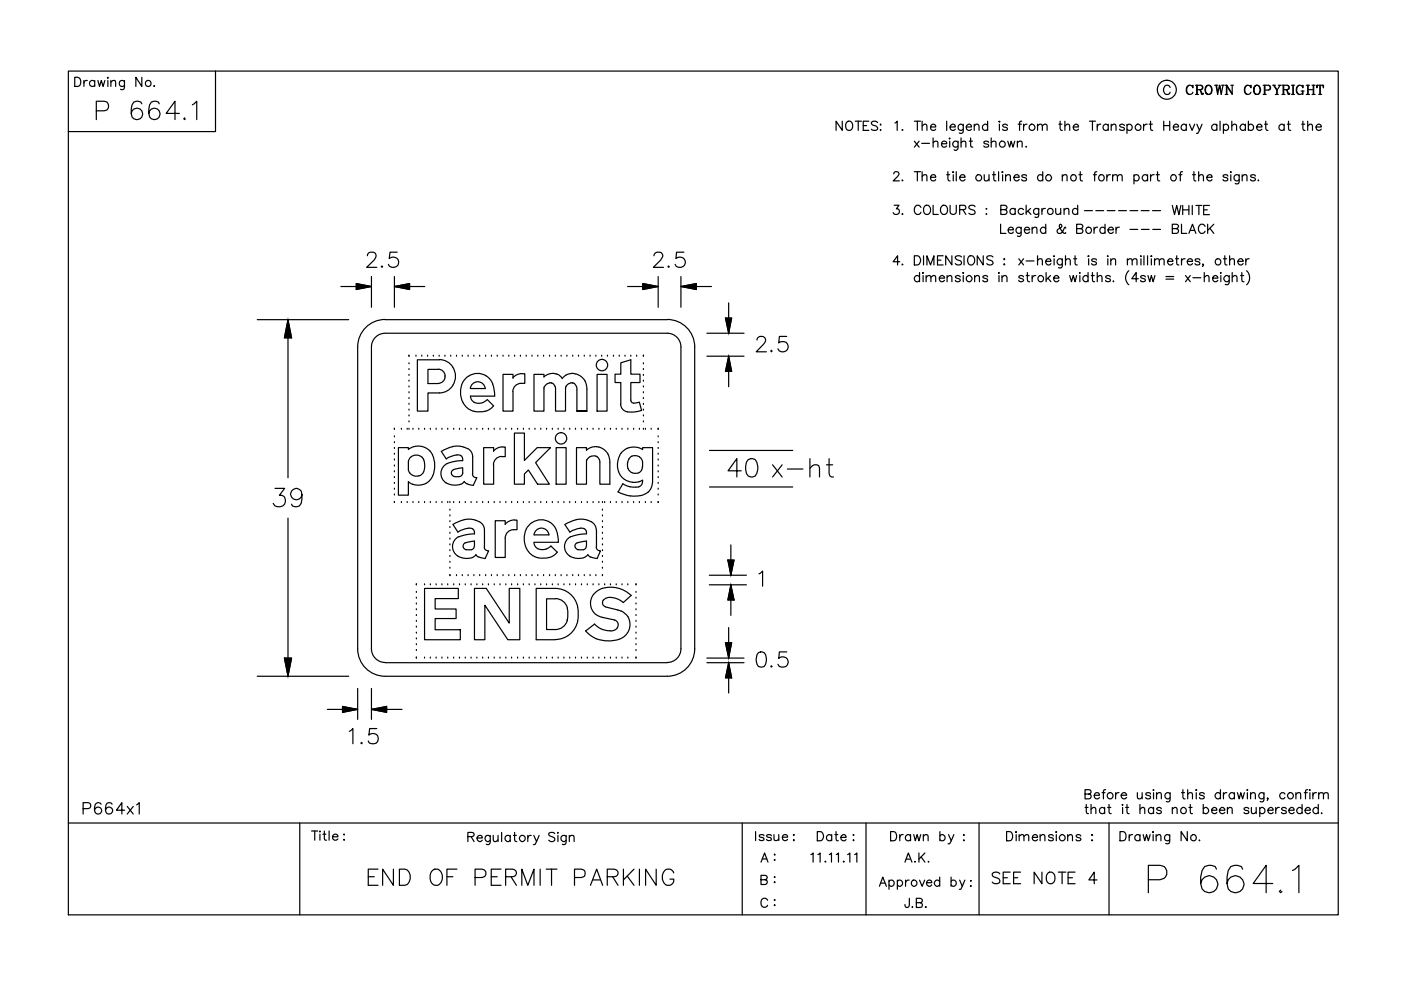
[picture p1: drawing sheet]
<svg xmlns="http://www.w3.org/2000/svg" width="297mm" height="210mm" viewBox="0 0 297 210" stroke-linecap="round" stroke-linejoin="round" font-family="sans-serif">
<g fill="none" stroke="#000" stroke-width=".25">
<path d="M14.5 15.1h269.2v178.9h-269.2zM15.8 16.4h.7a1.05 1.05 0 0 1 .6 1 1.05 1.05 0 0 1-.6 .9h-.7zM17.8 17.1v1.2M18.5 17.1a.58 .58 0 0 0-.7 .5M20.1 17.3a.62 .62 0 0 0-.9-.1 .62 .62 0 0 0 0 1 .62 .62 0 0 0 .9-.1M20.1 17.1v1.2M20.8 17.1l.3 1.2 .4-1.2 .4 1.2 .3-1.2M22.9 17.1v1.2M22.9 16.4v.2zM23.5 17.4l.5-.3h.4l.1 1.2M23.5 17.1v1.2M26.4 17.1v1.4a.51 .51 0 0 1-.3 .5 .51 .51 0 0 1-.6-.1"/>
<path d="M26.4 17.3a.62 .62 0 0 0-.9-.1 .62 .62 0 0 0 0 1 .62 .62 0 0 0 .9-.1M30.1 16.4v1.9l-1.3-1.9v1.9M32.7 18.2h-.1h.2M45.7 15.1v12.8h-31.2M248.1 18.5a.72 .72 0 0 0-.8-.4 .72 .72 0 0 0-.6 .7v.5a.72 .72 0 0 0 .6 .7 .72 .72 0 0 0 .8-.4M252.2 18.1a1.12 1.12 0 0 0 0 1.9M252.8 18.4l.1 .2v-.5l-.1 .3a.72 .72 0 0 0-.8-.3 .72 .72 0 0 0-.5 .7 .83 .83 0 0 0 .2 1 .83 .83 0 0 0 .9 .1l.3-.3M253.5 18.1h1.1l.3 .1 .1 .3-.1 .4-1.1 .1M253.7 18.1v1.9M253.8 18.1v1.9M254.3 19l.3 .2 .3 .7h.2M254.5 19.1l.2 .8 .3 .1 .1-.2"/>
<path d="M254.6 18.1l.3 .4v.3l-.3 .2M256.1 18.1a1.01 1.01 0 0 0-.6 1 1.01 1.01 0 0 0 .8 .9 1.01 1.01 0 0 0 .7-1 1.01 1.01 0 0 0-.9-.9 1.13 1.13 0 0 0 0 1.9M256.3 18.1a1.13 1.13 0 0 1 0 1.9M257.5 18.1h.7M257.8 18.1l.4 1.9 .3-1.9 .4 1.9 .4-1.9M257.9 18.1l.3 1.5M258.6 18.1l.3 1.5M259 18.1h.6M259.8 18.1h.3M260 18.1v1.9M261 18.1h.5M261.3 19.9l-1.2-1.8v1.9"/>
<path d="M261.3 18.1v1.9l-1.2-1.7M264.5 18.1a1.12 1.12 0 0 0 0 1.9M265.1 18.4l.1 .2v-.5l-.1 .3a.7 .7 0 0 0-.8-.3 .7 .7 0 0 0-.5 .7 .83 .83 0 0 0 .2 1 .83 .83 0 0 0 .9 .1l.3-.3M266.4 18.1a1.06 1.06 0 0 0-.6 .9 1.06 1.06 0 0 0 .6 1 .98 .98 0 0 0 .9-1 .98 .98 0 0 0-.9-.9 1.13 1.13 0 0 0 0 1.9M266.6 18.1a1.13 1.13 0 0 1 0 1.9M267.8 18.1h1.1a.51 .51 0 0 1 .5 .5 .51 .51 0 0 1-.5 .5h-.7M268.1 18.1v1.9M268.2 18.1v1.9M268.9 18.1l.2 .1a.51 .51 0 0 1 .2 .5 .51 .51 0 0 1-.4 .4M269.8 18.1h.6M270 18.1l.7 1v.9M270.1 18.1l.7 1v.9"/>
<path d="M271 18.1h.6M271.4 18.1l-.6 1M271.8 18.1h1.1l.3 .1 .2 .3-.2 .4-1 .1M272 18.1v1.9M272.2 18.1v1.9M272.6 19l.3 .2 .3 .7h.2M272.8 19.1l.3 .8 .3 .1v-.2M272.9 18.1l.4 .4-.1 .3-.3 .2M273.8 18.1h.7M274.1 18.1v1.9M274.2 18.1v1.9M275.5 18.1a1.12 1.12 0 0 0 0 1.9"/>
<path d="M275.9 19.3h.6M276.2 18.4v.2v-.5v.3a.72 .72 0 0 0-.9-.3 .72 .72 0 0 0-.5 .7 .83 .83 0 0 0 .2 1 .83 .83 0 0 0 .9 .1l.3-.1M276.2 19.3v.7M277 18.1h.6M277.3 18.1v1.9M277.3 19h1.1M278.2 18.1h.6M278.4 18.1v1.9M278.5 18.1v1.9M279.3 18.1l-.1 .5v-.5h1.4v.5l-.1-.5M279.8 18.1v1.9M279.9 18.1v1.9"/>
<path d="M20.4 23.5h1.7a1.02 1.02 0 0 0 .9-1 1.02 1.02 0 0 0-.9-1h-1.7v3.9M30.1 22a1.2 1.2 0 0 0-1.7-.4 3.6 3.6 0 0 0-.4 3.2 1.21 1.21 0 0 0 1.9 .2 1.21 1.21 0 0 0-.4-1.9 1.21 1.21 0 0 0-1.7 .9M33.8 22l-.2-.4a1.28 1.28 0 0 0-1.9 .6l-.1 .9 .1 1.7a1.19 1.19 0 0 0 1.9 .2 1.19 1.19 0 0 0-.4-1.9 1.19 1.19 0 0 0-1.6 .9M38 24h-2.8l1.9-2.5v3.9M39.1 25l-.1 .2 .1 .2 .2-.2M40.8 22.2l.9-.7v3.9M178.6 25.7v1.9l-1.3-1.9v1.9M179.5 26a.72 .72 0 0 1 .8-.3 .72 .72 0 0 1 .5 .8 .83 .83 0 0 1-.2 .9 .83 .83 0 0 1-.9 .2 1.2 1.2 0 0 1-.2-1.6zM181.3 25.7h1.3M182 25.7v1.9M183 26.6h.7M184.2 25.7h-1.2v1.9h1.2"/>
<path d="M186.1 26a.73 .73 0 0 0-.7-.3 .73 .73 0 0 0-.6 .5l.1 .3 1 .3 .2 .6a.92 .92 0 0 1-1.3 0M186.6 27.6h.2zM186.7 26.3v.2zM189.5 36.9l.3-.5h.4l.4 .4-.3 .6-.9 1h1.3M189.8 26.1l.4-.4v1.9M191.3 27.5v.1h.1M191.3 38.1l-.1 .2h.2M193.9 25.7h1.3M193.9 36.4h1.3M193.9 29.9l1 1.3M194.5 25.7v1.9M194.5 36.4v2"/>
<path d="M194.9 29.9l-1 1.3M195.4 30.4h1.7M195.5 26.7l.5-.4 .4 .2 .1 1.1M195.5 37.4l.5-.4 .4 .1 .1 1.3M195.5 25.7v1.9M195.5 36.4v2M197.3 26.9h1.1a.55 .55 0 0 0-.6-.6 .55 .55 0 0 0-.5 .6 .61 .61 0 0 0 .3 .7 .61 .61 0 0 0 .8-.2M197.3 37.6h1.1a.6 .6 0 0 0-.9-.5 .6 .6 0 0 0-.1 1 .57 .57 0 0 0 1 0M197.8 30.3l.3-.3a.44 .44 0 0 1 .8 .3v.9M197.8 29.3v1.9M199.6 30.5h1.1a.6 .6 0 0 0-.8-.5 .6 .6 0 0 0-.2 .9 .6 .6 0 0 0 1 0M200.7 25.7v1.9"/>
<path d="M200.7 37h.7M201 36.4v1.6l.1 .3 .3 .1M201.4 29.9v1.3M201.4 29.3v.2zM201.4 26.9h1.1a.56 .56 0 0 0-.5-.6 .56 .56 0 0 0-.6 .6 .61 .61 0 0 0 .4 .7 .61 .61 0 0 0 .7-.2M202 36.5h.2zM202.1 37v1.4M202.7 36.4v2M203.1 29.9v1.5a.54 .54 0 0 1-.8 .3M203.1 30.2a.64 .64 0 0 0-.9-.1 .64 .64 0 0 0 0 .9 .64 .64 0 0 0 .9-.1M203.5 37.6h1.1a.6 .6 0 0 0-.8-.5 .6 .6 0 0 0-.2 1 .56 .56 0 0 0 .5 .3 .56 .56 0 0 0 .5-.3M203.8 30.3a.67 .67 0 0 1 .9-.3l.1 1.2"/>
<path d="M203.8 29.3v1.9M204.2 26.3v1.5a.53 .53 0 0 1-.8 .4M204.2 26.6a.62 .62 0 0 0-.9 0 .62 .62 0 0 0 0 .9 .62 .62 0 0 0 .9-.1M204.9 26.9h1.1a.56 .56 0 0 0-.6-.6 .56 .56 0 0 0-.5 .6 .61 .61 0 0 0 .3 .7 .61 .61 0 0 0 .8-.2M205.5 29.9h.7M205.8 29.3v1.6l.1 .2 .4 .1M206.6 26.7l.4-.4 .4 .2 .2 1.1M206.6 26.3v1.3M208.7 37l.1 1.3 .4 .1 .5-.4M209.4 26.6a.62 .62 0 0 0-.9 0 .62 .62 0 0 0 0 .9 .62 .62 0 0 0 .9-.1M209.4 25.7v1.9M209.6 30.2a.62 .62 0 0 0-1 0 .9 .9 0 0 0 .9 .4l.1 .3a.62 .62 0 0 1-1 0"/>
<path d="M209.7 37v1.4M210.2 30.3a.67 .67 0 0 1 .9-.3l.1 1.2M210.2 29.3v1.9M210.4 37h.7M210.7 36.4v1.6l.1 .3 .4 .1M211.7 36.4v2M211.8 25.8h.2l-.1 .1zM211.9 26.3v1.3M212.4 36.5h.3zM212.6 37v1.4M213.2 37.4l.5-.4 .4 .1 .1 1.3M213.2 37v1.4"/>
<path d="M213.6 26.6a.57 .57 0 0 0-1 0 .9 .9 0 0 0 .9 .5l.1 .3a.62 .62 0 0 1-1 0M213.7 29.9l.4 1.3 .3-1.3 .4 1.3 .4-1.3M215 37.6h1.1a.6 .6 0 0 0-.9-.5 .6 .6 0 0 0-.1 1 .56 .56 0 0 0 .5 .3 .56 .56 0 0 0 .5-.3M215.7 30.3l.5-.4 .4 .1 .1 1.2M215.7 29.9v1.3M215.9 26.3h.6M216.6 25.7l-.3 .1-.1 .3v1.5M217 26.3v1.3M217.6 31v.2v-.1M217.6 37.3a.57 .57 0 0 0-1 0l.1 .2 .9 .3v.3a.57 .57 0 0 1-1 0M217.7 26.3a.65 .65 0 0 0-.7 .6M220 26.7l.4-.4 .5 .2 .1 1.1"/>
<path d="M220 26.3v1.3M221 26.7l.5-.4 .4 .2 .1 1.1M221.1 37.3a.61 .61 0 0 0-.9-.1 .61 .61 0 0 0 0 1 .61 .61 0 0 0 .9-.1M221.1 36.4v2M224.5 26.3h.6M224.8 25.7v1.6l.1 .3h.3M225.2 37.4l.5-.4 .5 .1v1.3M225.2 37v1.4M225.8 26.7l.4-.4 .5 .2 .1 1.1M225.8 25.7v1.9M227.6 26.9h1.1a.55 .55 0 0 0-.6-.6 .55 .55 0 0 0-.5 .6 .61 .61 0 0 0 .3 .7 .61 .61 0 0 0 .8-.2M228.7 37h.7"/>
<path d="M229 36.4v1.6l.1 .3 .4 .1M231 25.7h1.3M231.6 25.7v1.9M231.8 37h.7M232.6 36.4l-.4 .1-.1 .3v1.6M232.6 26.3v1.3M233.4 26.3a.72 .72 0 0 0-.8 .6M234.7 37v1.4M235 26.6a.62 .62 0 0 0-.9 0 .62 .62 0 0 0 0 .9 .62 .62 0 0 0 .9-.1M235 26.3v1.3M235.4 37a.64 .64 0 0 0-.7 .6M235.6 26.7l.5-.4 .4 .2 .1 1.1"/>
<path d="M235.6 26.3v1.3M235.9 37.4l.5-.4 .4 .1 .1 1.3M235.9 37v1.4M236.9 37.4l.5-.4 .4 .1 .1 1.3M238.4 26.6a.57 .57 0 0 0-1 0 .9 .9 0 0 0 .9 .5l.1 .3a.62 .62 0 0 1-1 0M238.9 26.6a.62 .62 0 0 1 1 0 .62 .62 0 0 1 0 .9 .62 .62 0 0 1-1-.1M238.9 26.3v2M240.4 37.3a.61 .61 0 0 1 .9-.1 .61 .61 0 0 1 0 1 .61 .61 0 0 1-.9-.1M240.4 37v2M242.5 26.3v1.3M243.2 26.3a.72 .72 0 0 0-.7 .6M243.3 37.3a.63 .63 0 0 0-.9-.1 .63 .63 0 0 0 0 1 .63 .63 0 0 0 .9-.1"/>
<path d="M243.3 37v1.4M243.6 26.3h.7M243.9 25.7v1.6l.1 .3h.4M243.9 37v1.4M244.7 37a.64 .64 0 0 0-.8 .6M245.1 37h.7M245.4 36.4v1.6l.1 .3 .4 .1M246.7 25.7v1.9M246.7 26.6h1.3M248 25.7v1.9M248.8 26.9h1.1a.55 .55 0 0 0-.6-.6 .55 .55 0 0 0-.5 .6 .61 .61 0 0 0 .3 .7 .61 .61 0 0 0 .8-.2M250 37h.6"/>
<path d="M250.7 36.4l-.4 .1-.1 .3v1.6M251.5 26.6a.62 .62 0 0 0-.9 0 .62 .62 0 0 0 0 .9 .62 .62 0 0 0 .9-.1M251.5 26.3v1.3M252.2 26.3l.5 1.3 .6-1.3M252.8 37h.7M253.1 36.4v1.6l.1 .3 .3 .1M253.5 20h.6M253.8 26.3l.5 1.3 .6-1.3M254.1 37.4l.5-.4 .4 .1 .2 1.3M254.1 36.4v2M254.3 27.6l-.4 .7h-.2M255.9 37.6h1.1v-.2a.64 .64 0 0 0-1.1 0 .64 .64 0 0 0 .4 1h.3l.4-.3"/>
<path d="M258 26.6a.62 .62 0 0 0-.9 0 .62 .62 0 0 0 0 .9 .62 .62 0 0 0 .9-.1M258 26.3v1.3M258.7 25.7v1.9M259.4 26.6a.62 .62 0 0 1 .9 0 .62 .62 0 0 1 0 .9 .62 .62 0 0 1-.9-.1M259.4 26.3v2M259.8 20h.5M260.3 37.3a.57 .57 0 0 0-1 0l.1 .2a.9 .9 0 0 1 .9 .5v.1a.57 .57 0 0 1-1 0M261 37v1.4M261 36.4l.1 .1-.1 .1zM261.2 26.7l.4-.4 .5 .2 .1 1.1M261.2 25.7v1.9M262.7 37v1.8l-.3 .2-.5-.1"/>
<path d="M262.7 37.3a.61 .61 0 0 0-.9-.1 .61 .61 0 0 0 0 1 .61 .61 0 0 0 .9-.1M263.4 37.4l.4-.4 .5 .1 .1 1.3M263.4 37v1.4M264 26.6a.64 .64 0 0 0-.9-.1 .64 .64 0 0 0 0 1 .64 .64 0 0 0 .9-.1M264 26.3v1.3M264.7 26.6a.62 .62 0 0 1 .9 0 .62 .62 0 0 1 0 .9 .62 .62 0 0 1-.9-.1M264.7 25.7v1.9M266.2 37.3a.57 .57 0 0 0-1.1 0l.1 .2 .9 .3 .1 .3a.57 .57 0 0 1-1.1 0M266.4 26.9h1.2a.57 .57 0 0 0-.6-.6 .57 .57 0 0 0-.6 .6v.2a.63 .63 0 0 0 .5 .5 .63 .63 0 0 0 .7-.2M266.8 38.1l-.1 .2h.2M267.8 20h.6M268.1 26.3h.6"/>
<path d="M268.4 25.7v1.6l.1 .3h.3M270.4 20h.6M271.8 20h.6M272.3 26.6a.62 .62 0 0 0-.9 0 .62 .62 0 0 0 0 .9 .62 .62 0 0 0 .9-.1M272.3 26.3v1.3M272.9 26.3h.7M273.2 25.7v1.6l.1 .3h.4M273.8 20h.7M276 26.3h.6M276.2 25.7v1.6l.1 .3h.4M277 20h.6M277.3 26.7l.4-.4 .5 .2 .1 1.1"/>
<path d="M277.3 25.7v1.9M278.2 20h.6M279 26.9h1.1a.55 .55 0 0 0-.5-.6 .55 .55 0 0 0-.6 .6 .61 .61 0 0 0 .4 .7 .61 .61 0 0 0 .7-.2M279.6 20h.6M77.9 54.2a.72 .72 0 0 1 .6-.7h.6a.78 .78 0 0 1 .5 1.2l-1.9 2h2.2M78.8 58.6v6.6M81 56.4l-.2 .1 .2 .2 .1-.2M83.6 58.6v6.6M84.2 53.5h-1.5l-.2 1.3a1.14 1.14 0 0 1 1.7 0 1.14 1.14 0 0 1-.2 1.7 1.14 1.14 0 0 1-1.6-.5M138.7 54.2a.81 .81 0 0 1 .6-.7h.6a.79 .79 0 0 1 .4 1.2l-1.8 2h2.2M139.5 58.6v6.6M141.7 56.4l-.1 .1 .1 .2 .2-.2"/>
<path d="M144.4 58.6v6.6M145 53.5h-1.6l-.1 1.3a1.14 1.14 0 0 1 1.7 0 1.14 1.14 0 0 1-.2 1.7 1.14 1.14 0 0 1-1.7-.5M189.6 43.5h1l-.6 .8a.65 .65 0 0 1 .6 .9 .65 .65 0 0 1-1.1 .1l-.1-.2M190.8 55.5h-1.4l.9-1.3v2M191.3 45.3v.2l.1-.1M191.3 56l-.1 .1h.2M193.9 54.2h.6a1.02 1.02 0 0 1 .7 1 1.02 1.02 0 0 1-.7 1h-.6zM195 58.7a.61 .61 0 0 0-.9-.1 .61 .61 0 0 0 0 .9 .61 .61 0 0 0 .9-.1M195 57.8v1.9M195.3 44a.72 .72 0 0 0-.9-.5 .72 .72 0 0 0-.5 .8 .83 .83 0 0 0 .1 .9 .83 .83 0 0 0 1 .2l.3-.4M195.6 57.9h.2zM195.7 58.4v1.3"/>
<path d="M195.8 54.2v2M196 43.8a.72 .72 0 0 1 .8-.3 .72 .72 0 0 1 .5 .8 .85 .85 0 0 1-.2 .9 .85 .85 0 0 1-.9 .2 1.2 1.2 0 0 1-.2-1.6zM196.4 58.8l.4-.4 .5 .1 .1 1.2M196.4 58.4v1.3M196.5 56.2v-2l.8 2 .7-2v2M197.4 58.8l.4-.4 .5 .1 .1 1.2M197.8 43.5v2h1.1M198.8 55.2h.7M199.2 59h1.1a.6 .6 0 0 0-.9-.5 .6 .6 0 0 0-.2 .9 .57 .57 0 0 0 1.1 0M199.8 43.6a.95 .95 0 0 1 1.1 .4 .95 .95 0 0 1-.2 1.2 .74 .74 0 0 1-.8 .2 .74 .74 0 0 1-.5-.7 1.15 1.15 0 0 1 .4-1.1zM200 54.2h-1.2v2h1.2M200.8 58.8l.5-.4 .4 .1 .1 1.2"/>
<path d="M200.8 58.4v1.3M201.4 43.5v1.4a.66 .66 0 0 0 .7 .6 .66 .66 0 0 0 .6-.6v-1.4M201.8 54.2v2l-1.3-2v2M203.5 44.4h1.1l.2-.3-.1-.4-.4-.2h-.8v2M203.6 58.7a.6 .6 0 0 0-1.1 0l1 .5 .1 .2a.6 .6 0 0 1-1.1 0M203.8 54.5a.75 .75 0 0 0-1.3 .2l.4 .4 .6 .1a.47 .47 0 0 1 .4 .4 .47 .47 0 0 1-.2 .5 .91 .91 0 0 1-1.2-.2M204.1 57.9h.2zM204.1 44.4l.7 1.1M204.2 58.4v1.3M204.4 54.2v2M205.3 54.5a.74 .74 0 0 1 .9-.3 .74 .74 0 0 1 .4 .7 .9 .9 0 0 1-.2 1 .9 .9 0 0 1-.9 .2l-.3-.7zM206.6 58.8l.5-.4 .5 .1 .1 1.2"/>
<path d="M206.6 58.4v1.3M206.7 43.8a.73 .73 0 0 0-.7-.3 .73 .73 0 0 0-.6 .5l.2 .3 1 .3a.5 .5 0 0 1 0 .8 .99 .99 0 0 1-1.2-.2M208.5 54.2v2l-1.3-2v2M209.1 44.3h.1zM209.1 45.4h.1zM209.4 58.7a.56 .56 0 0 0-.5-.3 .56 .56 0 0 0-.5 .3l.1 .2 .8 .3 .1 .2a.56 .56 0 0 1-.5 .4 .56 .56 0 0 1-.5-.4M210.5 54.5a.75 .75 0 0 0-1.3 .2l.4 .4 .7 .2 .2 .6a.84 .84 0 0 1-1.3 0M211.8 57.8v.2zM211.8 58.4v1.3M212.1 47.5v2h1.2M212.2 44.4h.8l.4-.1a.42 .42 0 0 0-.1-.7l-1.1-.1v2h.8a.51 .51 0 0 0 .5-.5 .51 .51 0 0 0-.5-.6M212.4 58.8l.5-.4 .5 .1 .1 1.2"/>
<path d="M212.4 58.4v1.3M212.8 54.9h.2l-.1 .2zM212.9 56l.1 .1-.1 .1zM213.8 48.7h1.1a.6 .6 0 0 0-.9-.5 .6 .6 0 0 0-.2 1 .57 .57 0 0 0 1.1 0M215.2 44.4a.62 .62 0 0 0-.9 0 .62 .62 0 0 0 0 .9 .62 .62 0 0 0 .9-.1M215.2 44.2v1.3M216 54.9l1 1.3M216.5 48.2l-.1 1.8-.2 .1-.5-.1M216.5 48.5a.61 .61 0 0 0-.9-.1 .61 .61 0 0 0 0 .9 .61 .61 0 0 0 .9-.1M217 54.9l-1 1.3M217 44.4a.64 .64 0 0 0-.9 0 .64 .64 0 0 0 0 .9 .64 .64 0 0 0 .9-.1M217 58.7a.57 .57 0 0 0-1 0l.1 .2 .8 .3 .1 .2a.57 .57 0 0 1-1 0"/>
<path d="M217.2 48.7h1.1a.6 .6 0 0 0-.9-.5 .6 .6 0 0 0-.1 1 .57 .57 0 0 0 1 0M217.6 43.5v2M217.6 55.3h1.6M217.6 58.4h.6M217.8 57.8v1.6l.1 .2 .4 .1M217.9 44.7l.7 .8M218.5 44.2l-.9 .9M218.8 58.4v1.3M218.8 48.6l.5-.4 .5 .1 .1 1.2M218.8 48.2v1.3M219.6 58.4a.73 .73 0 0 0-.8 .6M220 55.2l.4-.3h.5l.1 1.3"/>
<path d="M220 54.2v2M220.2 44.2v1.5a.49 .49 0 0 1-.3 .4 .49 .49 0 0 1-.5-.1M220.2 44.4a.62 .62 0 0 0-.9 0 .62 .62 0 0 0 0 .9 .62 .62 0 0 0 .9-.1M220.9 44.2v1.3M221.6 44.2a.58 .58 0 0 0-.7 .5M221.7 55.4h1.1v-.2a.64 .64 0 0 0-1.1 0 .64 .64 0 0 0 .5 1h.3l.3-.3M221.7 48.5a.63 .63 0 0 0-.9-.1 .63 .63 0 0 0 0 .9 .63 .63 0 0 0 .9-.1M221.7 47.5v2M221.8 57.8v1.9M222.2 59l.6 .7M222.7 58.4l-.9 1M223.4 54.3h.2z"/>
<path d="M223.4 59h1.1a.6 .6 0 0 0-.8-.5 .6 .6 0 0 0-.2 .9 .56 .56 0 0 0 .5 .4 .56 .56 0 0 0 .5-.4M223.5 54.9v1.3M223.8 44.2l.2 1.2 .4 .1 .5-.4M224.9 44.2v1.3M225.2 54.9l-.1 1.7-.2 .2-.5-.1M225.2 55.2a.61 .61 0 0 0-.9-.1 .61 .61 0 0 0 0 .9 .61 .61 0 0 0 .9-.1M225.6 44.5l.5-.3 .4 .1 .1 1.2M225.6 44.2v1.3M225.9 55.2l.5-.3h.4l.1 1.3M225.9 54.2v2M225.9 48.4l-.1-.2-.4 .7a.67 .67 0 0 1-.6 .6 .67 .67 0 0 1-.7-.4l.1-.4 .9-.7-.3-.5a.47 .47 0 0 0-.1 .8l.8 1.1 .4 .1v-.2M226.8 58.4l.4 1.3 .4-1.3 .3 1.3 .4-1.3"/>
<path d="M227.6 54.9h.7M227.9 54.2v1.6l.1 .3 .4 .1M228.3 48.5l1.1-.1a.44 .44 0 0 0 0-.8l-1.1-.1v2h.8a.51 .51 0 0 0 .5-.5 .51 .51 0 0 0-.5-.5M228.5 44.4a.62 .62 0 0 0-.9 0 .62 .62 0 0 0 0 .9 .62 .62 0 0 0 .9-.1M228.5 43.5v2M229 57.8v.2zM229 58.4v1.3M229.9 44.7h1.7M230.7 54.3h.2zM230.7 58.7a.61 .61 0 0 0-.9-.1 .61 .61 0 0 0 0 .9 .61 .61 0 0 0 .9-.1M230.7 57.8v1.9M230.8 54.9v1.3"/>
<path d="M231.4 58.4h.6M231.6 57.8v1.6l.1 .2 .4 .1M232 48.2v1.3M232.3 44.7h1.7M232.5 55.2a.57 .57 0 0 0-1 0v.1l.9 .3 .1 .3a.57 .57 0 0 1-1 0M232.6 58.8l.5-.4 .5 .1 .1 1.2M232.6 57.8v1.9M232.7 48.2a.64 .64 0 0 0-.7 .5M234.3 48.5a.61 .61 0 0 0-.9-.1 .61 .61 0 0 0 0 .9 .61 .61 0 0 0 .9-.1M234.3 47.5v2M234.8 44.7h1.6M234.8 54.3h.2z"/>
<path d="M234.9 54.9v1.3M234.9 48.7h1.2a.6 .6 0 0 0-.9-.5 .6 .6 0 0 0-.2 1 .56 .56 0 0 0 .6 .3 .56 .56 0 0 0 .5-.3M235.4 58.7a.57 .57 0 0 0-1 0l.1 .2 .8 .3 .1 .2a.57 .57 0 0 1-1 0M235.5 55.2l.5-.3h.4l.1 1.3M235.5 54.9v1.3M236.1 59.6h-.1h.1M236.6 48.2v1.3M237.2 44.7h1.6M237.3 48.2a.58 .58 0 0 0-.7 .5M239 55.2l.5-.3h.5v1.3M239 54.9v1.3M239.3 57.4a1.95 1.95 0 0 0 0 3"/>
<path d="M239.6 44.7h1.6M239.6 48.6h1.6M240 55.2l.5-.3h.5l.1 1.3M241.4 59.1h-1.4l.9-1.3v1.9M241.9 54.2v.2zM241.9 54.9v1.3M241.9 44.7h1.7M242 48.6h1.6M242.5 54.2v2M242.8 58.7a.57 .57 0 0 0-1 0l.1 .2 .9 .3v.2a.57 .57 0 0 1-1 0M243.3 54.2v2M243.4 58.4l.4 1.3 .3-1.3 .4 1.3 .4-1.3"/>
<path d="M244 54.3h.2zM244.1 54.9v1.3M244.4 44.7h1.7M244.4 48.6h1.7M244.8 55.2l.5-.3h.4l.1 1.3M244.8 54.9v1.3M245.8 55.2l.5-.3h.4l.1 1.3M247.2 58.6h1.6M247.2 59.2h1.6M247.5 55.4h1.2a.6 .6 0 0 0-.9-.5 .6 .6 0 0 0-.1 1 .56 .56 0 0 0 .5 .3 .56 .56 0 0 0 .5-.3M248.6 43.6l.4 1.9 .5-1.9 .5 1.9 .4-1.9M248.6 48.5l1.1-.1a.44 .44 0 0 0 0-.8l-1.1-.1v2h.8a.51 .51 0 0 0 .5-.5 .51 .51 0 0 0-.5-.5"/>
<path d="M249.2 54.9h.7M249.5 54.2v1.6l.1 .3 .4 .1M250.5 54.9v1.3M250.5 47.5v2h1.1M250.8 43.6v1.9M250.8 44.5h1.3M251.3 54.9a.64 .64 0 0 0-.8 .5M251.3 58.4l1.1 1.3M251.7 55.4h1.1a.6 .6 0 0 0-.8-.5 .6 .6 0 0 0-.2 1 .57 .57 0 0 0 1 0M252.1 43.6v1.9M252.1 49.5l.7-2 .7 2M252.4 58.4l-1.1 1.3"/>
<path d="M252.4 48.9h.9M252.8 43.6v1.9M252.9 58.9h1.7M253.5 43.6h1.3M254.2 43.6v1.9M254.4 55.2a.57 .57 0 0 0-1 0l.1 .1a.9 .9 0 0 1 .9 .5v.1a.57 .57 0 0 1-1 0M255.2 56.1h-.3l.1-.1 .2 .1-.3 .4M255.2 44.5h.8M255.3 58.8l.5-.4 .5 .1v1.2M255.3 57.8v1.9M255.5 48a.72 .72 0 0 0-.8-.5 .72 .72 0 0 0-.6 .8 .88 .88 0 0 0 .2 .9 .88 .88 0 0 0 .9 .2l.3-.4M256 47.5v2"/>
<path d="M256.4 43.6h-1.2v1.9h1.2M256.5 48.4l.9 1.1M257.1 59h1.1a.6 .6 0 0 0-.8-.5 .6 .6 0 0 0-.2 .9 .57 .57 0 0 0 1 0M257.4 47.5l-1.4 1.4M258.8 58.4v1.3M258.8 57.8v.2zM259.4 54.9h.7M259.7 54.2v1.6l.1 .3 .4 .1M260.6 58.4l-.1 1.8-.3 .2-.4-.1M260.6 58.7a.63 .63 0 0 0-.9-.1 .63 .63 0 0 0 0 .9 .63 .63 0 0 0 .9-.1M260.7 55.2l.5-.3h.4l.1 1.3M260.7 54.2v2"/>
<path d="M261.3 58.8l.4-.4 .5 .1 .1 1.2M261.3 57.8v1.9M262.4 55.4h1.2a.6 .6 0 0 0-.9-.5 .6 .6 0 0 0-.1 1 .56 .56 0 0 0 .5 .3 .56 .56 0 0 0 .5-.3M263 58.4h.7M263.3 57.8v1.6l.1 .2 .4 .1M264.1 54.9v1.3M264.3 57.4a2.03 2.03 0 0 1 0 3M264.9 54.9a.58 .58 0 0 0-.8 .5M54.5 67.8h19.4M61.1 67.8l.7 3.8h-1.5zM61.1 67.8v33.5M72.3 60.7h6.5"/>
<path d="M75.5 60.1l3.3 .6-3.3 .7zM81.7 67.7a5.8 5.8 0 0 0-5.9 5.9v64M81.7 67.8h59.8M83.6 60.7l3.2-.6v1.3zM83.6 60.7h6.5M86.7 79.6h.1M86.7 78.4h.1M86.7 77.1h.1M86.7 75.5h.1M88.2 75.5h.1M89.4 75.5h.1M90.6 75.5h.1"/>
<path d="M91.9 75.5h.1M92.9 78.3a1.41 1.41 0 0 1 1.4 1.6M92.9 78.3h-2.2v3h2.2M93.1 75.5h.1M93.2 76.2a3.3 3.3 0 0 1 2.8 1.7M93.2 76.3h-4.7v10.9h2.2v-3.9a6.3 6.3 0 0 0 4.1-.4l1.2-1.2M94.3 75.5h.1M94.4 79.9a1.46 1.46 0 0 1-1.5 1.4M95.6 75.5h.1M96 77.9a3.5 3.5 0 0 1 0 3.8M96.8 75.5h.1M98 75.5h.1"/>
<path d="M99.2 75.5h.1M100.5 75.5h.1M101.7 75.5h.1M103 75.5h.1M104.2 75.5h.1M105.4 75.5h.1M106.7 75.5h.1M107.9 75.5h.1M109.1 75.5h.1M110.3 75.5h.1M110.7 79.2l-1.3 .3-.7 .6M110.7 79.2h.6v2.1h-.8"/>
<path d="M111.6 75.5h.1M112.8 75.5h.1M114 75.5h.1M115.2 75.5h.1M115.3 79.9v-.5h-2.1v7.8h2.1v-4.7M116.5 75.5h.1M117.7 75.5h.1M118 79.3l.8 .4 .4 .6 .8-.8M118 79.3a2.65 2.65 0 0 0-2.7 .6M119 75.5h.1M120.2 75.5h.1M121.4 75.5h.1"/>
<path d="M121.6 79.2l.5 .1M121.6 79.2h-.8l-.8 .3M122.1 79.3a3.1 3.1 0 0 1 2.3 3.2v4.7h-2.1h2.1h-2.1v-4.7M122.7 75.5h.1M123.9 75.5h.1M125.1 75.5h.1M126.3 75.5h.1M126.6 79.4h2.1v7.8h-2.1zM127.6 75.5h.1M128.8 75.5h.1M130.1 75.5h.1M131.3 75.5h.1"/>
<path d="M132.5 75.5h.1M133.1 60.7h6.4M133.7 75.5h.1M135 75.5h.1M136.3 60.1l3.2 .6-3.2 .7zM136.4 75.5h.1M136.4 77.1h.1M136.4 78.4h.1M136.4 79.6h.1M141.5 67.7a5.8 5.8 0 0 1 5.8 5.9v64M144.4 60.7l3.2-.6v1.3zM144.4 60.7h6.4"/>
<path d="M149.9 70.7h7.8M149.9 75.5h7.8M153.8 67.4h1.3l-.6 3.3zM154.5 75.5l.6 3.2h-1.3zM154.5 64.2v6.5M154.5 75.5v6.5M160.5 72.1a.8 .8 0 0 1 .6-.8h.6a.81 .81 0 0 1 .5 1.3l-1.9 2h2.2M163.5 74.3l-.1 .1 .1 .2 .2-.2M166.8 71.3h-1.6l-.1 1.4a1.14 1.14 0 0 1 1.7 0 1.14 1.14 0 0 1-.2 1.7 1.14 1.14 0 0 1-1.7-.4M83.6 98.8h.1M83.6 97.5h.1M83.6 96.3h.1"/>
<path d="M83.6 95.1h.1M83.6 93.9h.1M83.6 92.6h.1M83.6 91h.1M85.1 91h.1M86.3 91h.1M86.6 95.3v-.4h-2.1v10.1h2.1v-2.8M86.6 95.3a3.5 3.5 0 0 1 3.8-.3 3.5 3.5 0 0 1 1.8 3.3 4.2 4.2 0 0 1-1.9 4.2M86.7 91h.1M86.7 89.5h.1M86.7 88.2h.1M86.7 87h.1"/>
<path d="M86.7 85.7h.1M86.7 84.5h.1M86.7 83.3h.1M86.7 82h.1M86.7 80.8h.1M87.6 91h.1M88.8 91h.1M89.4 96.9a1.7 1.7 0 0 0-2.8 1v1.7a1.69 1.69 0 0 0 2.2 1.3M89.4 96.8a2.78 2.78 0 0 1 .4 3.3M90 91h.1M91.2 91h.1M92.5 91h.1"/>
<path d="M93.7 91h.1M94.9 91h.1M96.1 99.6l-.4 .4v.5M96.2 91h.1M97.4 91h.1M97.7 96.6l.4 .6M97.7 96.6a3.8 3.8 0 0 0-3.1 .7M98.1 99.2l-2 .4M98.1 97.2v.5a6.1 6.1 0 0 0-4.1 1.2 2.35 2.35 0 0 0 .6 3.5M98.1 99.2v1.1M98.1 85.2a3.9 3.9 0 0 0 4.9 2M98.7 91h.1"/>
<path d="M99.1 95.1a5.1 5.1 0 0 0-5.5 .6l1 1.6M99.2 95.1a1.97 1.97 0 0 1 1 1.7v3.7M99.7 82.4a1.59 1.59 0 0 1 1.6-1.5 1.59 1.59 0 0 1 1.6 1.5h-3.1M99.8 84h5.1M99.8 84a1.94 1.94 0 0 0 1.3 1.5 1.94 1.94 0 0 0 2-.6l.2-.2M99.9 91h.1M101.1 91h.1M102.3 91h.1M103.3 84.8l1.4 1.3M103.6 91h.1M104.6 86l-.9 .9-.7 .3M104.7 95.7v-.8h-2.2v7.8h2.2v-4.1"/>
<path d="M104.8 91h.1M104.9 83.9a4.4 4.4 0 0 0-2.3-4.5 3.8 3.8 0 0 0-3.9 .9 3.8 3.8 0 0 0-1 3.8l.4 1.2M106 91h.1M106.4 96.8a1.76 1.76 0 0 0-1.8 1.7M106.6 94.7l-1.3 .4-.7 .6M106.6 94.8h.5v2h-.7M107.2 91h.1M108.5 91h.1M108.8 80.2v-.8h-2.1v7.8h2.1v-4.1M109.1 91.8h2.1v5.8l2.7-2.7h2.8l-3.1 3.2 2.9 4.6h-2.5l-2-3-.8 .8v2.2h-2.1zM109.7 91h.1M110.5 81.3a1.76 1.76 0 0 0-1.8 1.7"/>
<path d="M111 91h.1M112.2 91h.1M113.4 91h.1M114.7 91h.1M115.4 81.9l-.1 .6M115.9 91h.1M116.1 81.3l-.6 .6M116.5 81.2h.3M116.5 81.2l-.4 .1M116.9 81.2h.1M116.9 81.2l.5 .3 .3 .5M117.1 91h.1"/>
<path d="M117.7 81.9l.1 .6M117.9 94.9h2.1v7.8h-2.1zM118.3 91h.1M119.6 91h.1M119.9 82.5v4.7h-2.1v-4.7M119.9 82.2v.3M120.6 81.3l-.4 .4-.3 .5M120.8 91h.1M121.1 81.2h.3M121.1 81.2l-.4 .1M121.4 81.2h.1M121.5 81.2l.2 .1"/>
<path d="M121.7 81.3l.5 .6 .1 .6M122 91h.1M123.3 91h.1M124.4 97.7l-.1 .3M124.4 97.4l-.1 .3M124.5 91h.1M125.7 91h.1M126.3 96.7h-.6l-.6 .1-.7 .7M126.3 96.7l.3 .1M126.5 94.7a3.1 3.1 0 0 1 2.8 3.3M126.5 94.7h-.5a2.7 2.7 0 0 0-1.7 .8v-.6h-2.1v7.8h2.1v-4.7M126.6 96.8l.5 .7"/>
<path d="M127 91h.1M127.1 97.5l.1 5.2h2.1v-4.7M128.2 91h.1M129.4 91h.1M130.7 91h.1M131.2 100l.6 1.1 .6 .5M131.6 85.7a1.67 1.67 0 0 0 1.5 1.6M131.6 96.1a4.8 4.8 0 0 0-.4 3.9M131.9 91h.1M133 95a3.7 3.7 0 0 1 3.2 .3v-.4h2.2l-.1 7.5a2.84 2.84 0 0 1-2.5 2.7M133 95l-.6 .4-.8 .7M133.1 91h.1"/>
<path d="M133.3 97.3a2.09 2.09 0 0 0 .7 2.9M134 96.7a2.01 2.01 0 0 1 1.6 .2M134 96.7l-.7 .6M134.3 91h.1M135.5 85.3a1.33 1.33 0 0 1-1.7-.1l-.1-4.1h2v-1.8h-2v-3l-2.1 .6v2.4h-1.2v1.8h1.2v4.6M135.6 91h.1M135.6 85.3l.4 1.7M135.6 96.9l.4 .4 .2 .5M136 87l-1.5 .3h-1.5M136.2 99a1.44 1.44 0 0 1-2.2 1.2M136.2 97.8v1.2M136.4 80.8h.1"/>
<path d="M136.4 82h.1M136.4 83.3h.1M136.4 84.5h.1M136.4 85.7h.1M136.4 87h.1M136.4 88.2h.1M136.4 89.5h.1M136.4 91h.1M136.8 91h.1M138.1 91h.1M139.5 91h.1M139.5 92.6h.1"/>
<path d="M139.5 93.9h.1M139.5 95.1h.1M139.5 96.3h.1M139.5 97.5h.1M139.5 98.8h.1M150.4 95.5h17.7M157.2 99.8h-2.8l1.8-2.6v3.9M158.6 97.5a1.18 1.18 0 0 1 1.9 .5 3 3 0 0 1-.4 2.9 1.23 1.23 0 0 1-1.8-.5 3.2 3.2 0 0 1 .3-2.9zM163.8 98.6l2 2.5M165.8 98.6l-2 2.5M166.9 99.4h3.3M171.7 99.3l.9-.7 1 .1 .2 .6v1.8"/>
<path d="M171.7 97.2v3.9M175.2 98.6h1.3M175.8 97.2v3.2l.2 .5 .7 .2M58.3 103.5h2l-1.1 1.5a1.25 1.25 0 0 1 1.3 1.5 1.25 1.25 0 0 1-1.6 .9l-.6-.1-.4-.6M61.1 109.9v33.5M64 104.9a1.21 1.21 0 0 1-1.7 .9 1.21 1.21 0 0 1-.4-1.9 1.21 1.21 0 0 1 2 .2 3.6 3.6 0 0 1-.4 3.2l-1 .1-.5-.1-.2-.4M83.6 106.6h.1M83.6 104.9h.1M83.6 103.7h.1M83.6 102.5h.1M83.6 101.3h.1M83.6 100h.1"/>
<path d="M85.1 106.6h.1M86.3 106.6h.1M86.6 102.1a3.4 3.4 0 0 0 3.7 .4M87.6 106.6h.1M88.8 106.6h.1M89.8 100.1l-.4 .5-.6 .3M90 106.6h.1M91.2 106.6h.1M92.5 106.6h.1M93.7 106.6h.1M94.6 102.4l1.5 .5 1.6-.2M94.9 106.6h.1"/>
<path d="M95.4 119.2h.1M95.4 118h.1M95.4 116.8h.1M95.4 115.5h.1M95.4 114.3h.1M95.4 113.1h.1M95.4 111.8h.1M95.4 110.6h.1M95.4 109.4h.1M95.4 108.2h.1M95.4 106.6h.1M96.1 111.3l1 1.5"/>
<path d="M96.2 106.6h.1M97.2 113.8a2.45 2.45 0 0 0-1.2 2.8 2.45 2.45 0 0 0 2.6 1.8l1.5-.2 .8-.6M97.4 106.6h.1M97.7 102.7l.7-.6 .6 .5 1.3 .3M98.1 100.3a1.3 1.3 0 0 1-2 .6l-.4-.4M98.2 116.1l.6 .5M98.6 115.1l-.4 .4v.5M98.7 106.6h.1M98.8 116.5h1.2M99.9 106.6h.1M100.2 100.5a.74 .74 0 0 0 .7 .8M100.2 112.2l.4 .5"/>
<path d="M100.2 112.1a3.8 3.8 0 0 0-3.1 .7M100.6 115.8a.78 .78 0 0 1-.7 .8M100.6 114.7l-2 .4M100.6 112.7v.5l-1.7 .2-1.6 .4M100.6 114.7v1.1M100.9 117.6l.6 .5M100.9 101.3h.2l-.8 1.6M101.1 106.6h.1M101.5 118.1l1.3 .3M101.6 110.6a5.2 5.2 0 0 0-5.6 .6M101.7 110.6a1.97 1.97 0 0 1 1 1.8v3.6M102.3 106.6h.1"/>
<path d="M102.7 116a.74 .74 0 0 0 .7 .8M103.4 116.8h.2l-.8 1.6M103.6 106.6h.1M104.8 106.6h.1M106 106.6h.1M107.2 106.6h.1M108.5 106.6h.1M109.1 110.2l-1.3 .4-.7 .5M109.1 110.3h.5v2a1.94 1.94 0 0 0-2.5 1.8v4.1h-2.1v-7.8h2.1v.8M109.7 106.6h.1M111 106.6h.1M111.6 112.2a4.2 4.2 0 0 0 3.4 6.2l1.5-.2"/>
<path d="M112.2 106.6h.1M112.8 110.8l-.8 .7-.4 .7M112.8 110.8a3.4 3.4 0 0 1 5.2 1.6M113.2 115a1.77 1.77 0 0 0 2.6 1.4M113.2 113.4a1.59 1.59 0 0 1 1.6-1.4 1.59 1.59 0 0 1 1.6 1.4h-3.1M113.3 115h5.1M113.4 106.6h.1M114.7 106.6h.1M115.8 116.4l1-.6 1.3 1.3-.9 .8-.7 .3M115.9 106.6h.1M117.1 106.6h.1M118 112.4l.2 1 .2 1.6"/>
<path d="M118.3 106.6h.1M119.6 106.6h.1M119.8 111.2a5.3 5.3 0 0 1 5.6-.6 1.97 1.97 0 0 1 1 1.8M119.8 111.3l1 1.5 .9-.4 1.4-.4M120.8 106.6h.1M121 113.8a2.45 2.45 0 0 0-1.2 2.8 2.45 2.45 0 0 0 2.5 1.8l1.6-.2 .7-.6M122 116.1l.6 .5M122 106.6h.1M122.6 116.5h1.1M123.1 112l.8 .1M123.3 106.6h.1M123.9 112.2l.4 .5"/>
<path d="M124.3 113.2l-1.7 .2-1.6 .4M124.3 115.8a.78 .78 0 0 1-.6 .8M124.3 114.7a3.5 3.5 0 0 0-2.4 .8v.5M124.3 112.7v.5M124.3 114.7v1.1M124.5 106.6h.1M124.6 117.6l.6 .5M125.2 118.1l1.3 .3M125.7 106.6h.1M126.4 116a.74 .74 0 0 0 .7 .8M126.5 112.4v3.6M127 106.6h.1"/>
<path d="M127.1 116.8h.2l-.7 1.6M127.7 106.6h.1M127.7 108.2h.1M127.7 109.4h.1M127.7 110.6h.1M127.7 111.8h.1M127.7 113.1h.1M127.7 114.3h.1M127.7 115.5h.1M127.7 116.8h.1M127.7 118h.1M127.7 119.2h.1"/>
<path d="M128.2 106.6h.1M129.4 106.6h.1M130.7 106.6h.1M131.9 106.6h.1M132.4 101.6a3.8 3.8 0 0 0 3.1 .5M133.1 106.6h.1M133.5 103.2l1.3 .1M133.6 103.2l-1.5-.6-1.1 1.7 2.7 .9M134.3 106.6h.1M135.4 103.2l-.6 .1M135.6 106.6h.1M135.8 105.1h-2.1"/>
<path d="M136.2 101.8l-.7 .3M136.2 102.2a1.04 1.04 0 0 1-.8 1M136.2 101.8v.4M136.8 106.6h.1M138.1 106.6h.1M139.5 100h.1M139.5 101.3h.1M139.5 102.5h.1M139.5 103.7h.1M139.5 104.9h.1M139.5 106.6h.1M150.4 103.3h17.7"/>
<path d="M154.3 118.7h1.3l-.6 3.3zM155 115.5v6.5M60.3 139.5h1.5l-.7 3.9zM75.8 137.6a5.8 5.8 0 0 0 5.9 5.8h59.8a5.8 5.8 0 0 0 5.8-5.8M78.8 137.6a2.9 2.9 0 0 0 2.9 2.9M88.3 139.5h.1M88.3 137.9h.1M88.3 136.7h.1M88.3 135.5h.1M88.3 134.2h.1M88.3 133h.1M88.3 131.7h.1"/>
<path d="M88.3 130.5h.1M88.3 129.3h.1M88.3 128.1h.1M88.3 126.8h.1M88.3 125.6h.1M88.3 124h.1M90 124h.1M90 139.5h.1M90 124.8h7.2v2.1h-4.9v2.2h4.4v2h-4.4v2.4h5.3v2.1h-7.6zM91.2 124h.1M91.2 139.5h.1M92.5 124h.1"/>
<path d="M92.5 139.5h.1M93.7 124h.1M93.7 139.5h.1M94.9 124h.1M94.9 139.5h.1M95.4 122h.1M95.4 120.5h.1M96.2 124h.1M96.2 139.5h.1M96.8 122h.1M97.4 124h.1M97.4 139.5h.1"/>
<path d="M98 122h.1M98.7 124h.1M98.7 139.5h.1M99.2 122h.1M99.9 124h.1M99.9 139.5h.1M100.5 122h.1M100.6 124.8h2.5l4.9 7.3v-7.3h2.2v10.8h-2.5l-4.9-7.3v7.3h-2.2zM101.1 124h.1M101.1 139.5h.1M101.7 122h.1M102.3 124h.1"/>
<path d="M102.3 139.5h.1M103 122h.1M103.6 124h.1M103.6 139.5h.1M104.2 122h.1M104.8 124h.1M104.8 139.5h.1M105.4 122h.1M106 124h.1M106 139.5h.1M106.7 122h.1M107.2 124h.1"/>
<path d="M107.2 139.5h.1M107.9 122h.1M108.5 124h.1M108.5 139.5h.1M109.1 122h.1M109.7 124h.1M109.7 139.5h.1M110.3 122h.1M111 124h.1M111 139.5h.1M111.6 122h.1M112.2 124h.1"/>
<path d="M112.2 139.5h.1M112.8 122h.1M113.4 124h.1M113.4 139.5h.1M114 122h.1M114.7 124h.1M114.7 139.5h.1M115.2 122h.1M115.9 124h.1M115.9 139.5h.1M116.5 122h.1M117.1 124h.1"/>
<path d="M117.1 139.5h.1M117.7 122h.1M117.8 126.9a2.6 2.6 0 0 1 2.5 2M117.8 127h-1.9v6.5a4 4 0 0 0 3.8-.9l.6-1M118.3 124h.1M118.3 139.5h.1M119 122h.1M119.6 124h.1M119.6 139.5h.1M120.2 122h.1M120.3 128.9l.1 1.6-.2 1.1M120.3 131.6h.1"/>
<path d="M120.8 124h.1M120.8 139.5h.1M121.4 122h.1M122 124h.1M122 139.5h.1M122.5 128.7a5.3 5.3 0 0 1-4.8 6.9M122.5 128.7a4.8 4.8 0 0 0-4.8-3.9h-4v10.8h4M122.7 122h.1M123.3 124h.1M123.3 139.5h.1M123.9 122h.1M124.5 124h.1"/>
<path d="M124.5 139.5h.1M125.1 122h.1M125.7 124h.1M125.7 139.5h.1M126 132.3l1.3 1M126 132.3l-1.8 1.5M126.3 122h.1M126.4 130.3l1.3 .6 2.6 .5a1.08 1.08 0 0 1 .5 1.8M127 124h.1M127 139.5h.1M127.3 133.3l1.2 .4h.9M127.7 124.8a6.2 6.2 0 0 1 6.1 1.5"/>
<path d="M127.7 124.7a3.2 3.2 0 0 0-2.4 2.4 3.2 3.2 0 0 0 1 3.2M127.7 120.5h.1M127.7 122h.1M128.2 124h.1M128.2 139.5h.1M128.4 128.7l3.2 .9M129.4 124h.1M129.4 139.5h.1M130.7 124h.1M130.7 139.5h.1M130.8 133.3a1.8 1.8 0 0 1-1.4 .5M131.6 129.5a3.3 3.3 0 0 1 1.9 3.5 3.3 3.3 0 0 1-2.9 2.7 6.3 6.3 0 0 1-6.5-2"/>
<path d="M131.9 124h.1M131.9 139.5h.1M133.1 124h.1M133.1 139.5h.1M133.8 126.2l-1.6 1.6a3.6 3.6 0 0 0-4-.8 .9 .9 0 0 0-.5 .9 .9 .9 0 0 0 .7 .8M134.8 124h.1M134.8 125.6h.1M134.8 126.8h.1M134.8 128.1h.1M134.8 129.3h.1M134.8 130.5h.1M134.8 131.7h.1"/>
<path d="M134.8 133h.1M134.8 134.2h.1M134.8 135.5h.1M134.8 136.7h.1M134.8 137.9h.1M134.8 139.5h.1M144.4 137.6a2.9 2.9 0 0 1-2.9 2.9M144.4 137.6v-64a2.9 2.9 0 0 0-2.9-2.9h-59.8a2.9 2.9 0 0 0-2.9 2.9v64M149.9 139.5h7.8M150.4 122h7.9M150.4 124h7.9M153.8 136.3h1.3l-.6 3.2z"/>
<path d="M154.5 133.1v6.4M155 124v6.5M155 124l.6 3.2h-1.3zM160.8 138.4a1.03 1.03 0 0 1 1.5 .4 2.65 2.65 0 0 1-.3 2.5 1.08 1.08 0 0 1-1.5-.5 2.58 2.58 0 0 1 .3-2.4zM160.9 121.7l.8-.6v3.2M166.8 138.2h-1.6l-.1 1.4a1.14 1.14 0 0 1 1.7 0 1.14 1.14 0 0 1-.2 1.7 1.14 1.14 0 0 1-1.7-.5M54.5 143.4h19.4M69.4 150.4h6.4M72.6 149.8l3.2 .6-3.2 .6zM74.1 155.1l.7-.6v3.2M75.8 146v6.5M76.7 157.4l-.2 .2 .2 .1 .1-.1"/>
<path d="M78.8 146v6.5M78.8 150.4l3.2-.6v1.2zM78.8 150.4h6.4M79.9 154.5h-1.5l-.2 1.4a1.13 1.13 0 0 1 1.7-.1 1.13 1.13 0 0 1-.2 1.7 1.13 1.13 0 0 1-1.6-.4M81.7 140.5h59.8M149.9 140.5h7.8M154.5 140.5l.6 3.2h-1.3zM154.5 140.5v6.4M163.5 141.1l-.1 .2 .1 .1 .2-.1M14.5 174.5h269.2M17.6 171.4h1.1a.64 .64 0 0 0 .6-.6 .64 .64 0 0 0-.6-.6h-1.1v2.4M21.4 170.5a.69 .69 0 0 0-1-.2 1.75 1.75 0 0 0 0 2.2 .76 .76 0 0 0 1.1-.4 .76 .76 0 0 0-.5-1 .76 .76 0 0 0-1 .7"/>
<path d="M23.8 170.5a.7 .7 0 0 0-.7-.3 .7 .7 0 0 0-.6 .4 1.79 1.79 0 0 0 .2 1.9 .77 .77 0 0 0 1.1-.3 .77 .77 0 0 0-.5-1.1 .77 .77 0 0 0-.9 .7M26.4 171.8h-1.7l1.1-1.6v2.4M27 171l1.3 1.6M28.3 171l-1.3 1.6M29 170.6l.5-.4v2.4M63.6 174.5v19.5M66.1 176.2h1.3M66.7 176.2v1.9M67.8 176.9v1.2M67.8 176.2v.2zM68.5 176.9h.6M68.8 176.2v1.6v.3h.4"/>
<path d="M69.8 176.2v1.9M70.5 177.4h1.1a.62 .62 0 0 0-.6-.5 .62 .62 0 0 0-.6 .6 .62 .62 0 0 0 .6 .6l.6-.2M72.9 177h.1zM73 178v.2zM99.2 177.4l1.1-.1 .2-.5-.5-.3h-.8v1.9M99.9 177.4l.6 1M101.1 177.7h1.1a.6 .6 0 0 0-.8-.5 .6 .6 0 0 0-.2 .9 .57 .57 0 0 0 1 0M103.9 177.1v1.5a.53 .53 0 0 1-.8 .4M103.9 177.4a.62 .62 0 0 0-.9-.1 .62 .62 0 0 0 0 .9 .62 .62 0 0 0 .9-.1M104.6 177.1l.1 1.2 .4 .1 .5-.3M105.6 177.1v1.3M106.4 176.5v1.9"/>
<path d="M108.2 177.4a.62 .62 0 0 0-.9-.1 .62 .62 0 0 0 0 .9 .62 .62 0 0 0 .9-.1M108.2 177.1v1.3M108.9 177.1h.6M109.1 176.5v1.6l.1 .2 .4 .1M111.9 177.1v1.3M112.6 177.1a.58 .58 0 0 0-.7 .6M113.2 177.1l.6 1.3 .5-1.3M113.8 178.4l-.4 .7h-.3M117.6 176.7a.73 .73 0 0 0-1.3 .3l.2 .2 .9 .4 .2 .5a.78 .78 0 0 1-1.3 0M118.3 177.1v1.3M118.3 176.5v.2zM120 177.1l-.1 1.8-.2 .2-.5-.1"/>
<path d="M120 177.4a.62 .62 0 0 0-.9-.1 .62 .62 0 0 0 0 .9 .62 .62 0 0 0 .9-.1M120.7 177.5l.5-.4 .4 .1 .1 1.2M120.7 177.1v1.3M157.4 174.5v19.5M160.2 176.3v1.9M162 177.2a.62 .62 0 0 0-1 0 .9 .9 0 0 0 .9 .5l.1 .3a.62 .62 0 0 1-1 0M163.5 177.2a.62 .62 0 0 0-1 0l.1 .2a.9 .9 0 0 1 .9 .5v.1a.62 .62 0 0 1-1 0M164.1 177v.9a.47 .47 0 0 0 .8 .2l.2-.2M165.1 177v1.2M165.9 177.5h1.1a.6 .6 0 0 0-.9-.5 .6 .6 0 0 0-.1 1 .62 .62 0 0 0 1 0M168.2 177h.2zM168.2 178.1h.2l-.1 .2z"/>
<path d="M173.3 176.3h.6a1.03 1.03 0 0 1 .7 1 1.03 1.03 0 0 1-.7 1h-.6zM176.3 177.2a.62 .62 0 0 0-.9 0 .62 .62 0 0 0 0 .9 .62 .62 0 0 0 .9-.1M176.3 177v1.3M177 177h.6M177.3 176.3v1.6v.3l.4 .1M178.3 177.5h1.1a.56 .56 0 0 0-.6-.6 .56 .56 0 0 0-.5 .6 .61 .61 0 0 0 .3 .7 .61 .61 0 0 0 .8-.2M180.9 177h.2zM180.9 178.1h.2l-.2 .2zM183.6 174.5v19.5M188.8 176.3h.7a1.05 1.05 0 0 1 .6 1 1.05 1.05 0 0 1-.6 1h-.7zM190.8 177v1.3M191.5 177a.65 .65 0 0 0-.7 .5"/>
<path d="M193.1 177.2a.62 .62 0 0 0-1 0 .62 .62 0 0 0 0 .9 .62 .62 0 0 0 1-.1M193.1 177v1.3M193.7 177l.4 1.3 .4-1.3 .3 1.3 .4-1.3M195.8 177.3l.4-.3 .5 .1 .1 1.2M195.8 177v1.3M199.3 177.2a.62 .62 0 0 1 .9 0 .62 .62 0 0 1 0 .9 .62 .62 0 0 1-.9-.1M199.3 176.3v2M201.1 177l.6 1.3 .5-1.3M201.7 178.3l-.4 .6h-.3M204.3 178.2h.1zM204.4 177v.2zM207.6 174.5v19.5"/>
<path d="M213.4 176.3h.7a1.05 1.05 0 0 1 .6 1 1.05 1.05 0 0 1-.6 1h-.7zM215.4 176.3v.2zM215.4 177v1.3M216.1 177.3l.4-.3 .5 .1 .1 1.2M216.1 177v1.3M217.1 177.3l.5-.3 .4 .1 .1 1.2M218.9 177.5h1.1a.55 .55 0 0 0-.6-.6 .55 .55 0 0 0-.5 .6 .61 .61 0 0 0 .3 .7 .61 .61 0 0 0 .8-.2M220.5 177.3l.5-.3 .5 .1v1.2M220.5 177v1.3M223.3 177.2a.57 .57 0 0 0-1 0 .9 .9 0 0 0 .9 .5l.1 .3a.62 .62 0 0 1-1 0M224 176.3v.2zM224 177v1.3"/>
<path d="M226.4 177.3l.4-.3 .5 .1 .1 1.2M226.4 177v1.3M229.2 177.2a.57 .57 0 0 0-1.1 0l.3 .3 .6 .2 .2 .3a.62 .62 0 0 1-1.1 0M230.1 168.4l1.1-.1 .1-.3-.1-.4-.3-.2h-.8v2h.8a.51 .51 0 0 0 .4-.5 .51 .51 0 0 0-.4-.5M230.1 171.2h.6M230.3 170.6v1.5l.1 .3 .4 .1M231.3 171.6l.5-.4 .5 .1v1.2M231.3 170.6v1.9M231.5 178.2h.2zM231.5 177l.2 .1-.2 .1zM232 168.6h1.1a.6 .6 0 0 0-.8-.5 .6 .6 0 0 0-.2 1 .57 .57 0 0 0 1 0M233.7 168.1h.6"/>
<path d="M234.2 171.5a.62 .62 0 0 0-.9-.1 .62 .62 0 0 0 0 .9 .62 .62 0 0 0 .9 0M234.2 171.2v1.3M234.4 167.4l-.4 .1-.1 .3v1.6M234.8 171.2h.7M235.1 170.6v1.5l.1 .3 .4 .1M235.1 174.5v19.5M236.5 168.1v1.3M237.3 168.1a.58 .58 0 0 0-.8 .5M237.5 176.3h.6a1.05 1.05 0 0 1 .7 1 1.05 1.05 0 0 1-.7 1h-.6zM237.7 168.6h1.2a.61 .61 0 0 0-.9-.5 .61 .61 0 0 0-.2 1 .6 .6 0 0 0 1.1 0M238 170.6v.2zM238 171.2v1.3"/>
<path d="M238.6 171.2h.7M238.9 170.6v1.5l.1 .3 .4 .1M239.4 177v1.3M240.1 177a.65 .65 0 0 0-.7 .5M241.1 168.1l.1 1.2 .5 .1 .5-.4M241.7 171.6l.5-.4 .4 .1 .1 1.2M241.7 170.6v1.9M241.7 177.2a.62 .62 0 0 0-.9 0 .62 .62 0 0 0 0 .9 .62 .62 0 0 0 .9-.1M241.7 177v1.3M242.2 168.1v1.3M242.4 177l.3 1.3 .4-1.3 .4 1.3 .4-1.3M243.9 168.4a.57 .57 0 0 0-1 0l.3 .2 .7 .2v.3a.57 .57 0 0 1-1 0"/>
<path d="M244.5 176.3v.2zM244.5 177v1.3M244.6 167.4v.2zM244.6 168.1v1.3M244.6 171.5a.62 .62 0 0 0-.9-.1 .62 .62 0 0 0 0 .9 .62 .62 0 0 0 .9 0M244.6 171.2v1.3M245.1 177.3l.5-.3 .5 .1v1.2M245.1 177v1.3M245.2 168.4l.5-.3h.4l.1 1.3M245.2 168.1v1.3M246.2 171.5a.56 .56 0 0 0-.5-.3 .56 .56 0 0 0-.5 .3l.3 .3 .5 .1a.33 .33 0 0 1 .1 .5 .7 .7 0 0 1-.9-.1M248 177l-.1 1.7-.3 .2-.4-.1"/>
<path d="M248 177.2a.62 .62 0 0 0-.9 0 .62 .62 0 0 0 0 .9 .62 .62 0 0 0 .9-.1M248.1 168.1l-.1 1.7-.3 .2-.4-.1M248.1 168.4a.61 .61 0 0 0-.9-.1 .61 .61 0 0 0 0 .9 .61 .61 0 0 0 .9-.1M248.6 171.6l.4-.4 .5 .1 .1 1.2M248.6 171.2v1.3M250.5 168.1h.6M250.8 167.4v1.6l.1 .3 .4 .1M251.7 176.3v2l-1.3-2v2M251.8 168.4l.5-.3h.4l.1 1.3M251.8 167.4v2M252.1 171.2h.6M252.4 170.6v1.5v.3l.4 .1"/>
<path d="M253.6 168.1v1.3M253.6 167.4l.2 .1-.2 .1zM254.3 178.1l-.1 .1h.2M255.1 171.5a.64 .64 0 0 1 1-.1 .64 .64 0 0 1 0 .9 .64 .64 0 0 1-1 0M255.1 170.6v1.9M255.3 168.4a.57 .57 0 0 0-1 0l.3 .2 .6 .2 .1 .3a.57 .57 0 0 1-1 0M256.9 171.8h1.1a.55 .55 0 0 0-.6-.6 .55 .55 0 0 0-.5 .6 .61 .61 0 0 0 .4 .7 .61 .61 0 0 0 .7-.2M258.5 171.8h1.2a.57 .57 0 0 0-.6-.6 .57 .57 0 0 0-.6 .6v.2a.63 .63 0 0 0 .5 .5 .63 .63 0 0 0 .7-.2M258.8 168.4a.63 .63 0 0 0-1-.2 .63 .63 0 0 0 0 1 .63 .63 0 0 0 1-.1M258.8 167.4v2M259.4 168.1v1.3M260.1 168.1a.63 .63 0 0 0-.7 .5"/>
<path d="M260.2 171.6l.5-.4 .5 .1 .1 1.2M260.2 171.2v1.3M261.7 168.4a.63 .63 0 0 0-.9-.2 .63 .63 0 0 0 0 1 .63 .63 0 0 0 .9-.1M261.7 168.1v1.3M262.4 168.1l.3 1.3 .4-1.3 .4 1.3 .3-1.3M264.5 168.1v1.3M264.5 167.4v.2zM264.8 171.5a.57 .57 0 0 0-1 0 .9 .9 0 0 0 .9 .5l.1 .3a.62 .62 0 0 1-1 0M265.1 168.4l.5-.3h.4l.2 1.3M265.1 168.1v1.3M265.3 171.2l.1 1.2 .5 .1 .4-.4M266.3 171.2v1.3"/>
<path d="M267.1 171.5a.62 .62 0 0 1 .9-.1 .62 .62 0 0 1 0 .9 .62 .62 0 0 1-.9 0M267.1 171.2v1.9M268 168.1l-.1 1.7-.3 .2-.4-.1M268 168.4a.61 .61 0 0 0-.9-.1 .61 .61 0 0 0 0 .9 .61 .61 0 0 0 .9-.1M268.8 169.3h-.1v-.1l.1 .1-.1 .4M268.8 171.8h1.1a.56 .56 0 0 0-.5-.6 .56 .56 0 0 0-.6 .6 .61 .61 0 0 0 .4 .7 .61 .61 0 0 0 .7-.2M270.5 171.2v1.3M271.2 171.2a.72 .72 0 0 0-.7 .6M272.4 168.4a.61 .61 0 0 0-.9-.1 .61 .61 0 0 0 0 .9 .61 .61 0 0 0 .9-.1M272.7 171.5a.57 .57 0 0 0-1 0 .9 .9 0 0 0 .9 .5l.1 .3a.62 .62 0 0 1-1 0M273.3 171.8h1.1a.56 .56 0 0 0-.6-.6 .56 .56 0 0 0-.5 .6 .61 .61 0 0 0 .3 .7 .61 .61 0 0 0 .8-.2M274.8 168.4l.4-.3h.5l.1 1.3"/>
<path d="M274.8 168.1v1.3M276.1 171.5a.64 .64 0 0 0-1-.1 .64 .64 0 0 0 0 .9 .64 .64 0 0 0 1 0M276.1 170.6v1.9M276.5 168.1h.7M276.7 171.8h1.1a.55 .55 0 0 0-.5-.6 .55 .55 0 0 0-.6 .6 .61 .61 0 0 0 .4 .7 .61 .61 0 0 0 .7-.2M277.3 167.4l-.4 .1-.1 .3v1.6M277.7 167.4v.2zM277.7 168.1v1.3M278.4 168.1v1.3M279.1 168.1a.64 .64 0 0 0-.7 .5M279.5 171.5a.64 .64 0 0 0-.9-.1 .64 .64 0 0 0 0 .9 .64 .64 0 0 0 .9 0M279.5 170.6v1.9"/>
<path d="M279.6 168.4l.4-.3h.5l.1 1.3M279.6 168.1v1.3M280.2 172.3l-.1 .1h.2M280.6 168.4l.5-.3h.4l.1 1.3M78.1 185.9h1.2M80.2 184.3h-2.1v3.4h2.1M83.4 184.3v3.4l-2.3-3.4v3.4M84.7 184.3h1.1a1.83 1.83 0 0 1 1.2 1.7 1.83 1.83 0 0 1-1.2 1.7h-1.1zM91.5 184.8a1.26 1.26 0 0 1 1.4-.5 1.26 1.26 0 0 1 .9 1.3 1.6 1.6 0 0 1-1.6 2.1 1.97 1.97 0 0 1-.7-2.9zM94.8 185.9h1.2M96.9 184.3h-2.1v3.4M100.7 186.1h1.5a.89 .89 0 0 0 .8-.9 .89 .89 0 0 0-.8-.9h-1.5v3.4"/>
<path d="M104.2 185.9h1.2M106.2 184.3h-2v3.4h2M107.2 185.9h1.5a.81 .81 0 0 0 .8-1l-.4-.5-.4-.1h-1.5v3.4M108.3 185.9l1.2 1.8M110.6 187.7v-3.4l1.3 3.4 1.3-3.4v3.4M114.5 184.3v3.4M115.8 184.3h2.3M116.9 184.3v3.4M121.8 186.1h1.4l.6-.2a.91 .91 0 0 0 .2-1 .91 .91 0 0 0-.8-.6h-1.4v3.4M125.2 187.7l1.3-3.4 1.3 3.4M125.7 186.6h1.6M128.7 185.9h1.5a.81 .81 0 0 0 .8-1l-.3-.5-.5-.1h-1.5v3.4"/>
<path d="M129.9 185.9l1.1 1.8M132.2 184.3v3.4M133 185.8l1.4 1.9M134.4 184.3l-2.2 2.3M135.6 184.3v3.4M139.1 184.3v3.4l-2.2-3.4v3.4M142.8 185.1a1.24 1.24 0 0 0-1.4-.8 1.24 1.24 0 0 0-1 1.3 1.6 1.6 0 0 0 1.6 2.1 1.1 1.1 0 0 0 .8-1.3h-.8M161.3 186.5l1.1-.1 .3-.3-.1-.3-.4-.2h-.9v1.9h.9a.51 .51 0 0 0 .5-.5 .51 .51 0 0 0-.5-.5M161.3 182.8l.8-2 .7 2M161.6 182.1h1M162.7 190.9a.73 .73 0 0 0-.8-.4 .73 .73 0 0 0-.6 .7 .83 .83 0 0 0 .2 .9 .83 .83 0 0 0 .9 .2l.3-.4M164.1 182.3h.3z"/>
<path d="M164.1 186h.3zM164.1 187.1h.3zM164.1 191.9h.3zM164.2 181.1l.2 .1-.2 .1zM164.2 190.7l.2 .1-.2 .1zM171.9 181.2l.5-.4v2M173.4 181.2l.5-.4v2M175 182.6l-.1 .1 .1 .1 .1-.1M175.8 181.2l.5-.4v2M177.3 181.2l.5-.4v2M178.9 182.6v.2l.1-.1M179.7 181.2l.5-.4v2"/>
<path d="M181.2 181.2l.5-.4v2M186.5 187.9l.7-1.9 .7 1.9M186.7 187.2h.9M188.5 186.9a.61 .61 0 0 1 .9-.1 .61 .61 0 0 1 0 .9 .61 .61 0 0 1-.9-.1M188.5 186.6v2M190.3 186.9a.61 .61 0 0 1 .9-.1 .61 .61 0 0 1 0 .9 .61 .61 0 0 1-.9-.1M190.3 186.6v2M191.9 182.8l.7-2 .8 2M192 186.6v1.3M192.1 182.2h1M192.8 186.6a.64 .64 0 0 0-.8 .6M192.8 190.5l-.1 1.7-.3 .2-.4-.1-.1-.5"/>
<path d="M193.4 192.2v.1h.1M194 182.6l-.1 .1h.2M194.3 191.4l1.1-.1 .2-.2-.1-.4-.4-.2h-.8v1.9h.8l.4-.2 .1-.4-.5-.4M194.8 180.8v2M195 186.6l.5 1.3 .6-1.3M195.3 181.7l.8 1.1M196.1 180.8l-1.3 1.4M196.3 192.2l-.1 .1h.2M196.4 187.2h1.1v-.2a.64 .64 0 0 0-1.1-.1 .64 .64 0 0 0 .5 1h.3l.3-.3M196.9 182.6l-.1 .1h.1M199.2 186.9a.63 .63 0 0 0-.9-.1 .63 .63 0 0 0 0 .9 .63 .63 0 0 0 .9-.1M199.2 186v1.9"/>
<path d="M201.6 186.9a.61 .61 0 0 1 1-.1 .61 .61 0 0 1 0 .9 .61 .61 0 0 1-1-.1M201.6 186v1.9M203.5 186.6l.5 1.3 .6-1.3M204 187.9l-.3 .7h-.3M205.8 186.8h.1zM205.8 187.9h.1zM212 185.3a.89 .89 0 0 0-.9-.4 .89 .89 0 0 0-.7 .6l.2 .3 .9 .4a.63 .63 0 0 1 .3 1 1.13 1.13 0 0 1-1.4-.2M212.7 186.1h.9M214.2 184.9h-1.5v2.5h1.5M214.9 186.1h.9M216.4 184.9h-1.5v2.5h1.5M220.9 184.9v2.5l-1.6-2.5v2.5"/>
<path d="M222.3 185a1.14 1.14 0 0 1 1.3 .4 1.14 1.14 0 0 1 0 1.4 .89 .89 0 0 1-1 .6 .89 .89 0 0 1-.8-1 1.42 1.42 0 0 1 .5-1.4zM224.4 184.9h1.6M225.2 184.9v2.5M226.5 186.1h.9M227.9 184.9h-1.4v2.5h1.4M232.6 186.6h-1.7l1.1-1.7v2.5M243.5 186.5h2.5a1.53 1.53 0 0 0 1.4-1.5 1.53 1.53 0 0 0-1.4-1.5h-2.5v5.8M257.9 184.3l-.2-.6-.9-.2-1.4 .2a5.2 5.2 0 0 0-.5 4.8 1.83 1.83 0 0 0 2.9 .1 1.83 1.83 0 0 0-.7-2.8 1.83 1.83 0 0 0-2.5 1.5M263.5 184.3l-.3-.6-.8-.2-1.4 .2-.6 .9-.2 1.4v1.3l.2 1.2a1.81 1.81 0 0 0 2.9 .2 1.81 1.81 0 0 0-.6-2.8 1.81 1.81 0 0 0-2.5 1.4M269.8 187.3h-4.1l2.7-3.8v5.8M271.5 188.7l-.3 .3 .3 .3 .3-.3M274 184.6l.6-.3 .8-.8v5.8"/>
<circle cx="31.4" cy="17.7" r=".64"/>
<circle cx="247.4" cy="19" r="2.01"/>
<circle cx="207.5" cy="37.7" r=".65"/>
<circle cx="212.5" cy="30.6" r=".64"/>
<circle cx="218.8" cy="27" r=".66"/>
<circle cx="222.3" cy="37.7" r=".64"/>
<circle cx="227.6" cy="37.7" r=".64"/>
<circle cx="233.5" cy="37.7" r=".64"/>
<circle cx="241.3" cy="27" r=".66"/>
<circle cx="248.8" cy="37.7" r=".64"/>
<circle cx="205.5" cy="59" r=".64"/>
<circle cx="220.7" cy="59" r=".64"/>
<circle cx="222.7" cy="44.8" r=".64"/>
<circle cx="230.8" cy="48.8" r=".64"/>
<circle cx="258.2" cy="55.5" r=".64"/>
<circle cx="127.6" cy="77.4" r="1.21"/>
<circle cx="118.9" cy="92.9" r="1.21"/>
<circle cx="110.8" cy="177.7" r=".64"/>
<circle cx="225.2" cy="177.6" r=".66"/>
<circle cx="235.4" cy="168.7" r=".65"/>
<circle cx="250.9" cy="171.8" r=".66"/>
<circle cx="253" cy="177.6" r=".66"/>
<circle cx="273.6" cy="168.7" r=".64"/>
<circle cx="193.8" cy="187.2" r=".64"/>
</g>
<g fill="#000" stroke="#000" stroke-width=".21">
<path d="M61.1 67.8l.7 3.8h-1.5zM153.8 67.4h1.3l-.6 3.3zM154.5 75.5l.6 3.2h-1.3zM154.3 118.7h1.3l-.6 3.3zM60.3 139.5h1.5l-.7 3.9zM153.8 136.3h1.3l-.6 3.2zM155 124l.6 3.2h-1.3zM154.5 140.5l.6 3.2h-1.3z"/>
<path d="M75.5 60.1v.6h3.3zM75.5 60.7h3.3l-3.3 .7z"/>
<path d="M83.6 60.7h3.2v-.6zM83.6 60.7h3.2v.7z"/>
<path d="M136.3 60.1v.6h3.2zM136.3 60.7h3.2l-3.2 .7z"/>
<path d="M144.4 60.7h3.2v-.6zM144.4 60.7h3.2v.7z"/>
<path d="M72.6 149.8v.6h3.2zM72.6 150.4h3.2l-3.2 .6z"/>
<path d="M78.8 150.4h3.2v-.6zM78.8 150.4h3.2v.6z"/>
</g>
</svg>
